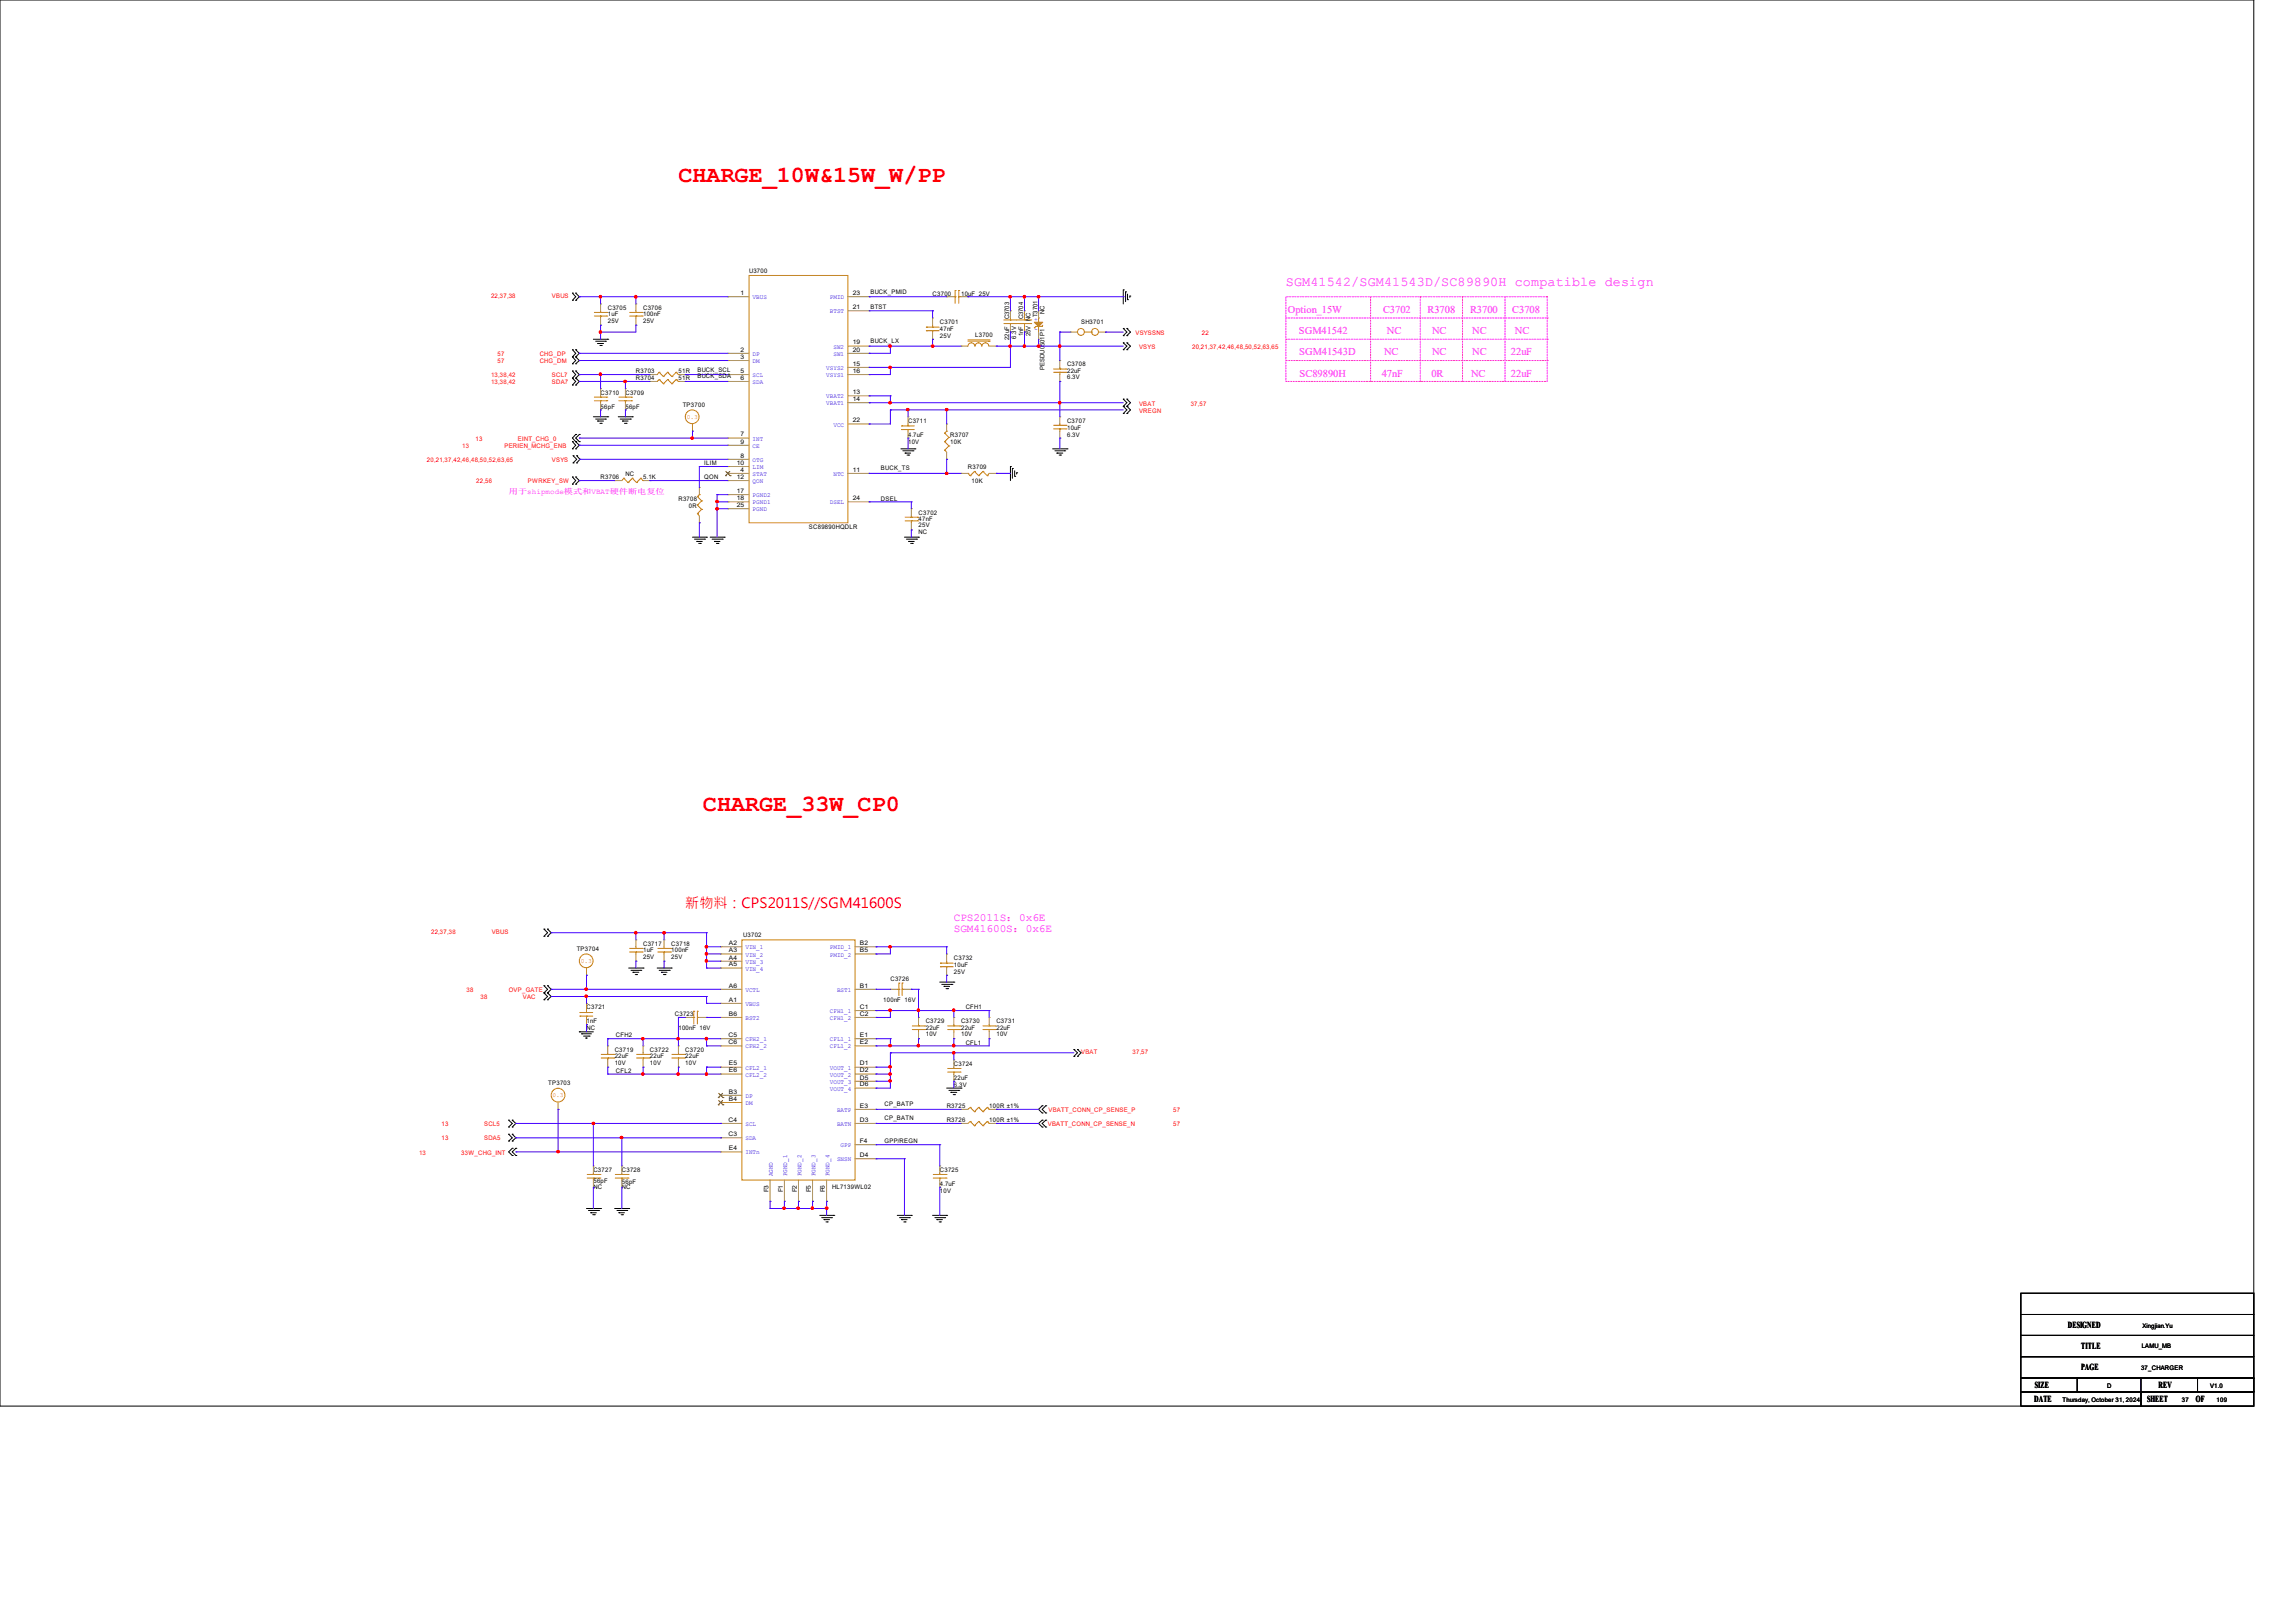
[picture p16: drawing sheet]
<svg xmlns="http://www.w3.org/2000/svg" width="297mm" height="210mm" viewBox="0 0 297 210" stroke-linecap="round" stroke-linejoin="round" font-family="sans-serif">
<defs><g id="words">
<g font-size="3" fill="#f00">
<text x="87.8" y="23.5">CHARGE_10W&amp;15W_W/PP</text>
<text x="91" y="104.9">CHARGE_33W_CP0</text>
</g>
<text font-size="1.8" fill="#f00" x="88.7" y="117.5">新物料：CPS2011S//SGM41600S</text>
<text font-size="1.7" fill="#f0f" x="166.4" y="37">SGM41542/SGM41543D/SC89890H compatible design</text>
<g font-size="1.4" fill="#f0f">
<text x="166.7" y="40.5">Option_15W</text>
<text x="179" y="40.5">C3702</text>
<text x="184.7" y="40.5">R3708</text>
<text x="190.2" y="40.5">R3700</text>
<text x="195.7" y="40.5">C3708</text>
<text x="168.1" y="43.3">SGM41542</text>
<text x="168.1" y="46">SGM41543D</text>
<text x="179.1" y="46">NC</text>
<text x="179.5" y="43.3">NC</text>
<text x="185.3" y="43.3">NC</text>
<text x="185.3" y="46">NC</text>
<text x="190.5" y="43.3">NC</text>
<text x="190.5" y="46">NC</text>
<text x="195.5" y="46">22uF</text>
<text x="196" y="43.3">NC</text>
<text x="168.2" y="48.7">SC89890H</text>
<text x="178.8" y="48.7">47nF</text>
<text x="185.3" y="48.7">0R</text>
<text x="190.4" y="48.7">NC</text>
<text x="195.5" y="48.7">22uF</text>
<text x="123.4" y="119.1">CPS2011S：0x6E</text>
<text x="123.4" y="120.6">SGM41600S：0x6E</text>
</g>
<g font-size="1.2">
<text x="267.6" y="171.8">DESIGNED</text>
<text x="263.3" y="179.6">SIZE</text>
<text x="269.4" y="174.6">TITLE</text>
<text x="269.4" y="177.3">PAGE</text>
<text x="279.3" y="179.6">REV</text>
<text x="263.3" y="181.4">DATE</text>
<text x="277.9" y="181.4">SHEET</text>
<text x="284.2" y="181.4">OF</text>
</g>
<text font-size="1" fill="#f0f" x="65.9" y="63.9">用于shipmode模式和VBAT硬件断电复位</text>
<g font-size=".8">
<text x="96.9" y="35.3">U3700</text>
<text x="78.7" y="40.1">C3705</text>
<text x="78.7" y="40.9">1uF</text>
<text x="78.7" y="41.7">25V</text>
<text x="83.2" y="40.1">C3706</text>
<text x="83.2" y="40.9">100nF</text>
<text x="83.2" y="41.7">25V</text>
<text x="95.8" y="38.2">1</text>
<text x="110.4" y="40">21</text>
<text x="110.4" y="38.2">23</text>
<text x="112.7" y="38">BUCK_PMID</text>
<text x="112.7" y="40">BTST</text>
<text x="120.7" y="38.3">C3700</text>
<text x="121.6" y="41.9">C3701</text>
<text x="124.4" y="38.3">10uF 25V</text>
<text x="130.6" y="41.3" transform="rotate(-90 130.6 41.3)">C3703</text>
<text x="132.4" y="41.3" transform="rotate(-90 132.4 41.3)">C3704</text>
<text x="133.3" y="41.5" transform="rotate(-90 133.3 41.5)">NC</text>
<text x="135.2" y="40.6" transform="rotate(-90 135.2 40.6)">NC</text>
<text x="139.9" y="41.9">SH3701</text>
<text x="95.8" y="46.4">3</text>
<text x="95.8" y="45.5">2</text>
<text x="110.4" y="45.5">20</text>
<text x="110.4" y="44.6">19</text>
<text x="110.4" y="47.3">15</text>
<text x="112.7" y="44.4">BUCK_LX</text>
<text x="121.6" y="42.8">47nF</text>
<text x="121.6" y="43.7">25V</text>
<text x="126.2" y="43.6">L3700</text>
<text x="130.6" y="44" transform="rotate(-90 130.6 44)">22uF</text>
<text x="131.5" y="43.8" transform="rotate(-90 131.5 43.8)">6.3V</text>
<text x="132.4" y="43.5" transform="rotate(-90 132.4 43.5)">1nF</text>
<text x="133.3" y="43.5" transform="rotate(-90 133.3 43.5)">25V</text>
<text x="135.2" y="47.8" transform="rotate(-90 135.2 47.8)">PESDU0501P1</text>
<text x="138.1" y="47.4">C3708</text>
<text x="77.7" y="51.1">C3710</text>
<text x="77.7" y="52.9">56pF</text>
<text x="80.9" y="51.1">C3709</text>
<text x="80.9" y="52.9">56pF</text>
<text x="82.3" y="49.2">R3704</text>
<text x="82.3" y="48.3">R3703</text>
<text x="87.8" y="49.2">51R</text>
<text x="87.8" y="48.3">51R</text>
<text x="88.4" y="52.7">TP3700</text>
<text x="90.3" y="48.1">BUCK_SCL</text>
<text x="90.3" y="49">BUCK_SDA</text>
<text x="95.8" y="48.3">5</text>
<text x="95.8" y="49.1">6</text>
<text x="110.4" y="51.9">14</text>
<text x="110.4" y="51">13</text>
<text x="110.4" y="48.3">16</text>
<text x="138.1" y="48.2">22uF</text>
<text x="138.1" y="49">6.3V</text>
<text x="95.8" y="57.4">9</text>
<text x="95.8" y="56.5">7</text>
<text x="95.8" y="59.2">8</text>
<text x="110.4" y="54.7">22</text>
<text x="117.5" y="54.7">C3711</text>
<text x="117.5" y="56.6">4.7uF</text>
<text x="117.5" y="57.4">10V</text>
<text x="123" y="56.6">R3707</text>
<text x="123" y="57.4">10K</text>
<text x="138.1" y="54.7">C3707</text>
<text x="138.1" y="55.6">10uF</text>
<text x="138.1" y="56.6">6.3V</text>
<text x="77.7" y="62">R3706</text>
<text x="80.9" y="61.6">NC</text>
<text x="83.2" y="62">5.1K</text>
<text x="87.8" y="64.8">R3708</text>
<text x="89.2" y="65.7">0R</text>
<text x="91.1" y="60.2">ILIM</text>
<text x="91.1" y="62">QON</text>
<text x="95.4" y="60.2">10</text>
<text x="95.4" y="65.6">25</text>
<text x="95.4" y="64.7">18</text>
<text x="95.4" y="63.8">17</text>
<text x="95.4" y="62">12</text>
<text x="95.8" y="61">4</text>
<text x="110.4" y="64.7">24</text>
<text x="110.4" y="61">11</text>
<text x="114" y="60.9">BUCK_TS</text>
<text x="114" y="64.8">DSEL</text>
<text x="125.3" y="60.7">R3709</text>
<text x="125.7" y="62.5">10K</text>
<text x="104.7" y="68.4">SC89890HQDLR</text>
<text x="118.9" y="66.6">C3702</text>
<text x="118.9" y="67.4">47nF</text>
<text x="118.9" y="69.1">NC</text>
<text x="118.9" y="68.2">25V</text>
<text x="74.6" y="123.1">TP3704</text>
<text x="83.2" y="122.4">C3717</text>
<text x="83.2" y="123.2">1uF</text>
<text x="83.2" y="124">25V</text>
<text x="86.9" y="122.4">C3718</text>
<text x="86.9" y="123.2">100nF</text>
<text x="86.9" y="124">25V</text>
<text x="94.3" y="122.3">A2</text>
<text x="94.3" y="123.2">A3</text>
<text x="94.3" y="124.2">A4</text>
<text x="94.3" y="125">A5</text>
<text x="96.2" y="121.3">U3702</text>
<text x="111.3" y="122.3">B2</text>
<text x="111.3" y="123.2">B5</text>
<text x="123.5" y="124.2">C3732</text>
<text x="123.5" y="125.1">10uF</text>
<text x="75.9" y="130.6">C3721</text>
<text x="87.3" y="131.5">C3723</text>
<text x="94.3" y="127.8">A6</text>
<text x="94.3" y="129.6">A1</text>
<text x="94.3" y="131.4">B6</text>
<text x="111.3" y="127.8">B1</text>
<text x="111.3" y="130.6">C1</text>
<text x="111.3" y="131.4">C2</text>
<text x="114.3" y="129.7">100nF 16V</text>
<text x="115.2" y="127">C3726</text>
<text x="123.5" y="126">25V</text>
<text x="125" y="130.6">CFH1</text>
<text x="75.9" y="132.4">1nF</text>
<text x="75.9" y="133.3">NC</text>
<text x="79.5" y="136.1">C3719</text>
<text x="79.5" y="136.9">22uF</text>
<text x="79.5" y="137.7">10V</text>
<text x="79.7" y="134.2">CFH2</text>
<text x="84.1" y="136.1">C3722</text>
<text x="84.1" y="136.9">22uF</text>
<text x="84.1" y="137.7">10V</text>
<text x="87.8" y="133.3">100nF 16V</text>
<text x="88.7" y="136.1">C3720</text>
<text x="88.7" y="136.9">22uF</text>
<text x="88.7" y="137.7">10V</text>
<text x="94.3" y="134.2">C5</text>
<text x="94.3" y="135.1">C6</text>
<text x="94.3" y="137.9">E5</text>
<text x="111.3" y="134.2">E1</text>
<text x="111.3" y="135.1">E2</text>
<text x="111.3" y="137.9">D1</text>
<text x="119.8" y="132.4">C3729</text>
<text x="119.8" y="133.3">22uF</text>
<text x="119.8" y="134.1">10V</text>
<text x="123.5" y="137.9">C3724</text>
<text x="124.4" y="132.4">C3730</text>
<text x="124.4" y="133.3">22uF</text>
<text x="124.4" y="134.1">10V</text>
<text x="125" y="135.2">CFL1</text>
<text x="129" y="132.4">C3731</text>
<text x="129" y="133.3">22uF</text>
<text x="129" y="134.1">10V</text>
<text x="71" y="140.5">TP3703</text>
<text x="79.7" y="138.8">CFL2</text>
<text x="94.3" y="138.8">E6</text>
<text x="94.3" y="141.5">B3</text>
<text x="94.3" y="142.4">B4</text>
<text x="111.3" y="138.8">D2</text>
<text x="111.3" y="139.7">D5</text>
<text x="111.3" y="140.6">D6</text>
<text x="111.3" y="143.3">E3</text>
<text x="114.5" y="143.2">CP_BATP</text>
<text x="122.5" y="143.4">R3725</text>
<text x="123.5" y="139.7">22uF</text>
<text x="123.5" y="140.7">6.3V</text>
<text x="128" y="143.4">100R ±1%</text>
<text x="94.3" y="145.2">C4</text>
<text x="94.3" y="147">C3</text>
<text x="94.3" y="148.8">E4</text>
<text x="111.3" y="145.2">D3</text>
<text x="111.3" y="147.9">F4</text>
<text x="111.3" y="149.7">D4</text>
<text x="114.5" y="145">CP_BATN</text>
<text x="114.5" y="147.9">GPP/REGN</text>
<text x="122.5" y="145.2">R3726</text>
<text x="128" y="145.2">100R ±1%</text>
<text x="76.8" y="151.6">C3727</text>
<text x="76.8" y="153.1">56pF</text>
<text x="76.8" y="153.9">NC</text>
<text x="80.5" y="151.6">C3728</text>
<text x="80.5" y="153.2">56pF</text>
<text x="80.5" y="153.9">NC</text>
<text x="99.4" y="154.3" transform="rotate(-90 99.4 154.3)">F3</text>
<text x="101.3" y="154.3" transform="rotate(-90 101.3 154.3)">F1</text>
<text x="103.1" y="154.3" transform="rotate(-90 103.1 154.3)">F2</text>
<text x="104.9" y="154.3" transform="rotate(-90 104.9 154.3)">F5</text>
<text x="106.8" y="154.3" transform="rotate(-90 106.8 154.3)">F6</text>
<text x="107.7" y="153.8">HL7139WL02</text>
<text x="121.6" y="151.6">C3725</text>
<text x="121.6" y="153.5">4.7uF</text>
<text x="121.6" y="154.4">10V</text>
<text x="277.3" y="171.8">Xingjian.Yu</text>
<text x="272.7" y="179.6">D</text>
<text x="277.1" y="177.2">37_CHARGER</text>
<text x="277.2" y="174.5">LAMU_MB</text>
<text x="286" y="179.6">V1.0</text>
<text x="266.9" y="181.4">Thursday, October 31, 2024</text>
<text x="282.4" y="181.4">37</text>
<text x="286.9" y="181.4">109</text>
</g>
<g font-size=".8" fill="#f00">
<text x="63.5" y="38.6">22,37,38</text>
<text x="71.4" y="38.6">VBUS</text>
<text x="64.4" y="46">57</text>
<text x="64.4" y="46.9">57</text>
<text x="69.9" y="46">CHG_DP</text>
<text x="69.9" y="46.9">CHG_DM</text>
<text x="146.9" y="43.4">VSYSSNS</text>
<text x="147.4" y="45.2">VSYS</text>
<text x="154.3" y="45.2">20,21,37,42,46,48,50,52,63,65</text>
<text x="155.5" y="43.4">22</text>
<text x="63.5" y="48.8">13,38,42</text>
<text x="63.5" y="49.7">13,38,42</text>
<text x="71.4" y="48.8">SCL7</text>
<text x="71.4" y="49.7">SDA7</text>
<text x="147.4" y="52.5">VBAT</text>
<text x="147.4" y="53.4">VREGN</text>
<text x="154.1" y="52.5">37,57</text>
<text x="55.2" y="59.7">20,21,37,42,46,48,50,52,63,65</text>
<text x="59.8" y="57.9">13</text>
<text x="61.6" y="57.1">13</text>
<text x="65.3" y="57.9">PERIEN_MCHG_ENB</text>
<text x="67" y="57.1">EINT_CHG_0</text>
<text x="71.4" y="59.7">VSYS</text>
<text x="61.6" y="62.5">22,56</text>
<text x="68.3" y="62.5">PWRKEY_SW</text>
<text x="55.8" y="120.9">22,37,38</text>
<text x="63.6" y="120.9">VBUS</text>
<text x="60.4" y="128.3">38</text>
<text x="62.2" y="129.2">38</text>
<text x="65.8" y="128.3">OVP_GATE</text>
<text x="67.7" y="129.2">VAC</text>
<text x="139.9" y="136.4">VBAT</text>
<text x="146.6" y="136.4">37,57</text>
<text x="135.7" y="143.8">VBATT_CONN_CP_SENSE_P</text>
<text x="151.8" y="143.8">57</text>
<text x="54.2" y="149.4">13</text>
<text x="57.2" y="145.7">13</text>
<text x="57.2" y="147.5">13</text>
<text x="59.7" y="149.4">33W_CHG_INT</text>
<text x="62.7" y="145.7">SCL5</text>
<text x="62.7" y="147.5">SDA5</text>
<text x="135.6" y="145.7">VBATT_CONN_CP_SENSE_N</text>
<text x="151.8" y="145.7">57</text>
</g>
<g font-size=".8" fill="#00c">
<text x="97.4" y="38.7">VBUS</text>
<text x="107.4" y="40.6">BTST</text>
<text x="107.4" y="38.7">PMID</text>
<text x="134.3" y="41.5" transform="rotate(-90 134.3 41.5)">+T3701</text>
<text x="97.4" y="47">DM</text>
<text x="97.4" y="46.1">DP</text>
<text x="106.9" y="47.9">VSYS2</text>
<text x="107.9" y="46.1">SW1</text>
<text x="107.9" y="45.1">SW2</text>
<text x="134.3" y="42.5" transform="rotate(-180 134.3 42.5)">-</text>
<text x="97.4" y="48.8">SCL</text>
<text x="97.4" y="49.7">SDA</text>
<text x="106.9" y="52.4">VBAT1</text>
<text x="106.9" y="51.6">VBAT2</text>
<text x="106.9" y="48.8">VSYS1</text>
<text x="97.4" y="58">CE</text>
<text x="97.4" y="57">INT</text>
<text x="97.4" y="59.8">OTG</text>
<text x="107.9" y="55.2">VCC</text>
<text x="97.4" y="60.7">LIM</text>
<text x="97.4" y="65.3">PGND1</text>
<text x="97.4" y="64.3">PGND2</text>
<text x="97.4" y="62.5">QON</text>
<text x="97.4" y="61.6">STAT</text>
<text x="107.4" y="65.3">DSEL</text>
<text x="107.9" y="61.6">NTC</text>
<text x="97.4" y="66.2">PGND</text>
<text x="96.5" y="122.8">VIN_1</text>
<text x="96.5" y="123.8">VIN_2</text>
<text x="96.5" y="124.7">VIN_3</text>
<text x="96.5" y="125.6">VIN_4</text>
<text x="107.4" y="122.8">PMID_1</text>
<text x="107.4" y="123.8">PMID_2</text>
<text x="96.5" y="128.4">VCTL</text>
<text x="96.5" y="130.2">VBUS</text>
<text x="96.5" y="132">BST2</text>
<text x="107.4" y="131.1">CFH1_1</text>
<text x="107.4" y="132">CFH1_2</text>
<text x="108.3" y="128.4">BST1</text>
<text x="96.5" y="134.7">CFH2_1</text>
<text x="96.5" y="135.7">CFH2_2</text>
<text x="107.4" y="134.7">CFL1_1</text>
<text x="107.4" y="135.7">CFL1_2</text>
<text x="96.5" y="138.4">CFL2_1</text>
<text x="96.5" y="139.3">CFL2_2</text>
<text x="96.5" y="142.1">DP</text>
<text x="96.5" y="143">DM</text>
<text x="107.4" y="138.4">VOUT_1</text>
<text x="107.4" y="139.3">VOUT_2</text>
<text x="107.4" y="140.2">VOUT_3</text>
<text x="107.4" y="141.1">VOUT_4</text>
<text x="108.3" y="143.9">BATP</text>
<text x="96.5" y="145.7">SCL</text>
<text x="96.5" y="147.6">SDA</text>
<text x="96.5" y="149.4">INTn</text>
<text x="108.3" y="145.7">BATN</text>
<text x="108.8" y="148.5">GPP</text>
<text x="100" y="152.2" transform="rotate(-90 100 152.2)">AGND</text>
<text x="101.9" y="152.2" transform="rotate(-90 101.9 152.2)">PGND_1</text>
<text x="103.7" y="152.2" transform="rotate(-90 103.7 152.2)">PGND_2</text>
<text x="105.5" y="152.2" transform="rotate(-90 105.5 152.2)">PGND_3</text>
<text x="107.4" y="152.2" transform="rotate(-90 107.4 152.2)">PGND_4</text>
<text x="108.3" y="150.3">SNSN</text>
</g>
<g font-size=".8" fill="#cc8006">
<text x="88.9" y="54.2">0.3</text>
<text x="75.2" y="124.6">0.3</text>
<text x="71.5" y="141.9">0.3</text>
</g>
</g></defs>
<g fill="none" stroke="#000" stroke-width=".13">
<path d="M0 0h291.7v181.9h-291.7zM74.1 38.9h.1M74.1 37.9h.1M74.1 37.9l.4 .5-.4 .5M74.5 37.9h.1M74.5 38.9h.1M74.5 37.9l.5 .5-.5 .5M145.4 37.5h.1M145.4 37.5v1.8M145.7 37.8h.1M145.7 37.8v1.2M145.9 38.8h.1"/>
<path d="M145.9 38.1v.7M146.2 38.3h.1M146.2 38.3v.2M74.1 46.2h.1M74.1 45.3h.1M74.1 47.1h.1M74.1 48.9h.1M74.1 48h.1M74.1 49.8h.1M74.1 58.1h.1M74.1 57.1h.1M74.1 45.3l.4 .4-.4 .5"/>
<path d="M74.1 46.2l.4 .5-.4 .4M74.1 48l.4 .5-.4 .4M74.1 48.9l.4 .5-.4 .4M74.1 57.1l.4 .5-.4 .5M74.2 59.9h.1M74.2 59h.1M74.2 59l.4 .4-.4 .5M74.5 45.3h.1M74.5 46.2h.1M74.5 47.1h.1M74.5 48h.1M74.5 48.9h.1"/>
<path d="M74.5 49.8h.1M74.5 56.2h.1M74.5 57.1h.1M74.5 58.1h.1M74.5 45.3l.5 .4-.5 .5M74.5 46.2l.5 .5-.5 .4M74.5 48l.5 .5-.5 .4M74.5 48.9l.5 .5-.5 .4M74.5 56.2l-.4 .5 .4 .4M74.5 57.1l.5 .5-.5 .5M74.6 59h.1M74.6 59.9h.1"/>
<path d="M74.6 59l.5 .4-.5 .5M75 56.2h.1M75 57.1h.1M75 56.2l-.5 .5 .5 .4M76.8 43.9h1.9M76.8 53.9h1.9M77.1 44.2h1.3M77.1 54.2h1.3M77.3 44.4h.1M77.3 54.5h.1M77.3 44.4h.8M77.3 54.5h.8"/>
<path d="M77.6 44.7h.2M77.6 54.8h.2M77.8 44.7h.1M77.8 54.8h.1M78.4 44.2h.1M78.4 54.2h.1M78.7 43.9h.1M78.7 53.9h.1M80 53.9h1.8M80.3 54.2h1.3M80.6 54.5h.1M80.6 54.5h.7"/>
<path d="M80.8 54.8h.2M81 54.8h.1M81.6 54.2h.1M81.8 53.9h.1M116.6 58.1h1.8M116.8 58.3h1.4M117.1 58.6h.1M117.1 58.6h.8M117.4 58.9h.2M117.6 58.9h.1M118.2 58.3h.1M118.4 58.1h.1"/>
<path d="M136.2 58.1h1.9M136.5 58.3h1.3M136.8 58.6h.1M136.8 58.6h.7M137.1 58.9h.1M137.2 58.9h.1M137.8 58.3h.1M138.1 58.1h.1M145.4 44.4h.1M145.4 45.3h.1M145.4 51.6h.1M145.4 52.6h.1"/>
<path d="M145.4 53.5h.1M145.4 42.5h.1M145.4 43.4h.1M145.4 44.4l.4 .4-.4 .5M145.4 51.6l.4 .5-.4 .5M145.4 52.6l.4 .4-.4 .5M145.4 42.5l.4 .5-.4 .4M145.8 44.4h.1M145.8 45.3h.1M145.8 51.6h.1M145.8 52.6h.1M145.8 53.5h.1"/>
<path d="M145.8 42.5h.1M145.8 43.4h.1M145.8 44.4l.5 .4-.5 .5M145.8 51.6l.5 .5-.5 .5M145.8 52.6l.5 .4-.5 .5M145.8 42.5l.5 .5-.5 .4M74.1 62.7h.1M74.1 61.7h.1M74.1 61.7l.4 .5-.4 .5M74.5 61.7h.1M74.5 62.7h.1M74.5 61.7l.5 .5-.5 .5"/>
<path d="M89.6 69.5h1.8M89.9 69.8h1.3M90.2 70.1h.1M90.2 70.1h.7M90.4 70.3h.2M90.6 70.3h.1M91.2 69.8h.1M91.4 69.5h.1M91.9 69.5h1.8M92.2 69.8h1.3M92.5 70.1h.1M92.5 70.1h.7"/>
<path d="M92.7 70.3h.2M92.9 70.3h.1M93.5 69.8h.1M93.7 69.5h.1M117.1 69.5h1.8M117.3 69.8h1.3M117.6 70.1h.1M117.6 70.1h.7M117.9 70.3h.2M118.1 70.3h.1M118.6 69.8h.1M118.9 69.5h.1"/>
<path d="M130.8 60.4h.1M130.8 60.4v1.8M131 60.6h.1M131 60.6v1.3M131.3 61.6h.1M131.3 60.9v.7M131.6 61.2h.1M131.6 61.2v.1M70.4 120.2h.1M70.4 121.2h.1M70.4 129.4h.1M70.4 128.5h.1"/>
<path d="M70.4 127.6h.1M70.4 120.2l.5 .5-.5 .5M70.4 128.5l.5 .4-.5 .5M70.4 127.6l.5 .4-.5 .5M70.9 121.2h.1M70.9 120.2h.1M70.9 128.5h.1M70.9 129.4h.1M70.9 127.6h.1M70.9 127.6l.4 .4-.4 .5M70.9 120.2l.4 .5-.4 .5M70.9 128.5l.4 .4-.4 .5"/>
<path d="M75 133.5h.1M75 133.5h1.8M75.3 133.8h.1M75.3 133.8h1.2M75.5 134.1h.7M75.8 134.3h.1M75.8 134.3h.2M76.2 134.1h.1M81.4 125.3h1.8M81.7 125.6h1.2M81.9 125.8h.1M81.9 125.8h.8"/>
<path d="M82.2 126.1h.2M82.4 126.1h.1M82.9 125.6h.1M83.2 125.3h.1M85 125.3h1.9M85.3 125.6h1.3M85.6 125.8h.1M85.6 125.8h.7M85.9 126.1h.2M86.1 126.1h.1M86.6 125.6h.1M86.9 125.3h.1"/>
<path d="M121.6 127.1h1.8M121.9 127.4h1.3M122.2 127.6h.1M122.2 127.6h.7M122.4 127.9h.2M122.6 127.9h.1M123.2 127.4h.1M123.4 127.1h.1M139 136.7h.1M139 135.8h.1M139 135.8l.4 .4-.4 .5M139.4 136.7h.1"/>
<path d="M139.4 135.8h.1M139.4 135.8l.5 .4-.5 .5M65.8 145.8h.1M65.8 144.9h.1M65.8 147.7h.1M65.8 146.8h.1M65.8 144.9l.5 .5-.5 .4M65.8 146.8l.5 .4-.5 .5M66.3 144.9h.1M66.3 145.8h.1M66.3 146.8h.1M66.3 147.7h.1"/>
<path d="M66.3 148.6h.1M66.3 149.5h.1M66.3 144.9l.5 .5-.5 .4M66.3 146.8l.5 .4-.5 .5M66.3 148.6l-.5 .5 .5 .4M66.8 148.6h.1M66.8 149.5h.1M66.8 148.6l-.5 .5 .5 .4M75.9 156.4h1.8M76.2 156.6h1.3M76.5 156.9h.1M76.5 156.9h.7"/>
<path d="M76.7 157.2h.2M76.9 157.2h.1M77.5 156.6h.1M77.7 156.4h.1M79.5 156.4h1.9M79.8 156.6h1.3M80.1 156.9h.1M80.1 156.9h.7M80.4 157.2h.2M80.6 157.2h.1M81.1 156.6h.1M81.4 156.4h.1"/>
<path d="M106.1 157.3h1.8M106.3 157.6h1.3M106.6 157.8h.1M106.6 157.8h.8M106.9 158.1h.2M107.1 158.1h.1M107.6 157.6h.1M107.9 157.3h.1M116.1 157.3h1.8M116.4 157.6h1.3M116.7 157.8h.1M116.7 157.8h.7"/>
<path d="M117 158.1h.1M117.1 158.1h.1M117.7 157.6h.1M117.9 157.3h.1M120.7 157.3h1.8M121 157.6h1.3M121.2 157.8h.1M121.2 157.8h.8M121.5 158.1h.2M121.7 158.1h.1M122.3 157.6h.1M122.5 157.3h.1"/>
<path d="M122.5 140.8h1.9M122.8 141.1h1.3M123.1 141.4h.1M123.1 141.4h.7M123.4 141.6h.1M123.5 141.6h.1M124.1 141.1h.1M124.4 140.8h.1M134.9 143.1h.1M134.9 144h.1M134.9 144.9h.1M134.9 145.8h.1"/>
<path d="M134.9 143.1l-.5 .5 .5 .4M134.9 144.9l-.5 .5 .5 .4M135.3 144h.1M135.3 143.1h.1M135.3 145.8h.1M135.3 144.9h.1M135.3 143.1l-.4 .5 .4 .4M135.3 144.9l-.4 .5 .4 .4M261.5 175.6h30.2v2.7h-30.2zM261.5 178.3h30.2v1.8h-30.2zM261.5 170.1h30.2v2.7h-30.2zM261.5 167.3h30.2v2.8h-30.2z"/>
<path d="M261.5 172.8h30.2v2.8h-30.2zM268.8 178.3h8.3v1.8h-8.3zM284.4 178.3h7.3v1.8h-7.3zM261.5 180.1h15.6v1.8h-15.6zM277.1 180.1h14.6v1.8h-14.6z"/>
</g>
<g fill="none" stroke="#f0f" stroke-width=".13" stroke-dasharray=".2 .2">
<path d="M166.4 38.4h33.8v11h-33.8zM177.4 38.4v11M183.8 38.4v11M189.3 38.4v11M194.8 38.4v11M166.4 41.1h33.8M166.4 43.9h33.8M166.4 46.7h33.8M177.4 49.4h.1M183.8 49.4h.1M189.3 49.4h.1M194.8 49.4h.1"/>
<path d="M200.2 41.1h.1M200.2 43.9h.1M200.2 46.7h.1"/>
</g>
<g fill="none" stroke="#cc8006" stroke-width=".13">
<path d="M96.9 35.6h12.8v32h-12.8zM123.4 38.4h.2M123.6 38.4h.1M123.6 37.6h.1M123.6 37.6v1.6M124.1 37.6h.1M124.1 38.4h.1M124.1 38.4h.3M124.1 37.6v1.6M76.9 51.9h1.6M76.9 51.4h1.6M76.9 40.9h1.6"/>
<path d="M76.9 40.4h1.6M77.7 51.4h.1M77.7 51.9h.1M77.7 40.4h.1M77.7 40.9h.1M77.7 40.2v.2M77.7 40.9v.2M77.7 51.2v.2M77.7 51.9v.2M78.5 51.9h.1M78.5 51.4h.1M78.5 40.9h.1"/>
<path d="M78.5 40.4h.1M80.1 51.9h1.6M80.1 51.4h1.6M80.9 51.4h.1M80.9 51.9h.1M80.9 51.2v.2M80.9 51.9v.2M81.5 40.9h1.6M81.5 40.4h1.6M81.7 51.9h.1M81.7 51.4h.1M82.3 40.4h.1"/>
<path d="M82.3 40.9h.1M82.3 40.2v.2M82.3 40.9v.2M83.1 40.9h.1M83.1 40.4h.1M85.3 49.1h.1M85.3 48.2h.1M85.3 49.1l-.3 .3M85.3 49.1l.6 .6M85.3 48.2l-.3 .3M85.3 48.2l.6 .5M85.9 49.7h.1"/>
<path d="M85.9 48.7h.1M86.4 49.1h.1M86.4 48.2h.1M86.4 49.1l-.5 .6M86.4 49.1l.6 .6M86.4 48.2l-.5 .5M86.4 48.2l.6 .5M87 49.7h.1M87 48.7h.1M87.5 49.1h.1M87.5 48.2h.1M87.5 49.1l-.5 .6"/>
<path d="M87.5 49.1l.3 .3M87.5 48.2l-.5 .5M87.5 48.2l.3 .3M87.8 49.4h.1M87.8 48.5h.1M116.7 55.1h.1M116.7 55.6h.1M116.7 55.1h1.6M116.7 55.6h1.6M117.5 55.6h.1M117.5 55.1h.1M117.5 54.9v.2"/>
<path d="M117.5 55.6v.2M119.9 42.3h.1M119.9 42.8h.1M119.9 42.3h1.6M119.9 42.8h1.6M120.7 42.8h.1M120.7 42.3h.1M120.7 42.1v.2M120.7 42.8v.2M122.3 58.3h.1M122.3 57.1h.1M122.3 56h.1"/>
<path d="M122.3 58.3l.2 .2M122.3 57.1l.5 .6M122.3 56l.5 .6M122.5 55.8h.1M122.5 55.8l-.2 .2M122.8 57.7h.1M122.8 56.6h.1M122.8 57.7l-.5 .6M122.8 56.6l-.5 .5M125.3 44.8a.45 .45 0 0 1 .4-.4 .45 .45 0 0 1 .5 .4M125.3 44.2h2.7M125.3 44h2.7"/>
<path d="M126.2 44.8a.42 .42 0 0 1 .4-.4 .42 .42 0 0 1 .4 .4M127.1 44.8a.45 .45 0 0 1 .4-.4 .45 .45 0 0 1 .5 .4M128 44.2h.1M128 44h.1M129.9 41.4h1.7M129.9 41.9h1.7M130.8 41.9h.1M130.8 41.4h.1M130.8 41.1v.3M130.8 41.9v.2M131.6 41.4h.1M131.6 41.9h.1"/>
<path d="M131.8 41.4h1.6M131.8 41.9h1.6M132.6 41.9h.1M132.6 41.4h.1M132.6 41.1v.3M132.6 41.9v.2M133.4 41.4h.1M133.4 41.9h.1M133.9 42.4h.1M134.1 42.2h.1M134.1 42.2h.7M134.1 42.2l-.2 .2"/>
<path d="M134.4 41.1h.1M134.4 41.1v1.9M134.8 42.2h.1M135 42.1l-.2 .1M136.4 48.2h1.6M136.4 47.8h1.6M136.4 55.5h1.6M136.4 55h1.6M137.2 47.8h.1M137.2 48.2h.1M137.2 55h.1M137.2 55.5h.1"/>
<path d="M137.2 47.5v.3M137.2 48.2v.3M137.2 54.9v.1M137.2 55.5v.3M138 48.2h.1M138 47.8h.1M138 55.5h.1M138 55h.1M140.4 43h.9M141.3 43h.1M80.7 61.9h.1M80.7 61.9l-.2 .3"/>
<path d="M80.7 61.9l.6 .5M81.3 62.4h.1M81.8 61.9h.1M81.8 61.9l-.5 .5M81.8 61.9l.6 .5M82.4 62.4h.1M82.9 61.9h.1M82.9 61.9l-.5 .5M82.9 61.9l.3 .3M83.2 62.2h.1M90.3 66.5h.1M90.3 65.4h.1"/>
<path d="M90.3 64.3h.1M90.3 66.5l.2 .3M90.3 65.4l.5 .5M90.3 64.3l.5 .5M90.5 64h.1M90.5 64l-.2 .3M90.8 65.9h.1M90.8 64.8h.1M90.8 65.9l-.5 .6M90.8 64.8l-.5 .6M117.1 67.4h1.7M117.1 66.9h1.7"/>
<path d="M117.9 66.9h.1M117.9 67.4h.1M117.9 66.8v.1M117.9 67.4v.2M118.8 67.4h.1M118.8 66.9h.1M125.3 61.3h.1M125.3 61.3l.3 .3M125.6 61.6h.1M126.1 61h.1M126.1 61l.6 .6M126.1 61l-.5 .6"/>
<path d="M126.7 61.6h.1M127.2 61h.1M127.2 61l.6 .6M127.2 61l-.5 .6M127.8 61.6h.1M128 61.3l-.2 .3M75.1 131h.1M75.1 131.5h.1M75.1 131h1.6M75.1 131.5h1.6M75.9 131.5h.1M75.9 131h.1"/>
<path d="M75.9 130.8v.2M75.9 131.5v.2M77.8 136.9h1.7M77.8 136.4h1.7M78.7 136.4h.1M78.7 136.9h.1M78.7 136.2v.2M78.7 136.9v.3M79.5 136.9h.1M79.5 136.4h.1M81.5 123.2h1.6M81.5 122.7h1.6"/>
<path d="M82.3 122.7h.1M82.3 123.2h.1M82.3 122.5v.2M82.3 123.2v.2M82.4 136.9h1.6M82.4 136.4h1.6M83.1 123.2h.1M83.1 122.7h.1M83.2 136.4h.1M83.2 136.9h.1M83.2 136.2v.2M83.2 136.9v.3"/>
<path d="M84 136.9h.1M84 136.4h.1M85.1 123.2h1.7M85.1 122.7h1.7M85.9 122.7h.1M85.9 123.2h.1M85.9 122.5v.2M85.9 123.2v.2M86.8 123.2h.1M86.8 122.7h.1M87 136.9h1.6M87 136.4h1.6"/>
<path d="M87.8 136.4h.1M87.8 136.9h.1M87.8 136.2v.2M87.8 136.9v.3M88.6 136.9h.1M88.6 136.4h.1M89.6 131.7h.2M89.8 131.7h.1M89.8 130.9h.1M89.8 130.9v1.6M90.3 130.9h.1M90.3 131.7h.1"/>
<path d="M90.3 131.7h.2M90.3 130.9v1.6M96 121.6h14.7v31.1h-14.7zM116.1 128h.2M116.3 128h.1M116.3 127.2h.1M116.3 127.2v1.6M116.8 127.2h.1M116.8 128h.1M116.8 128h.3M116.8 127.2v1.6M118.1 133.2h1.6"/>
<path d="M118.1 132.8h1.6M118.9 132.8h.1M118.9 133.2h.1M118.9 132.6v.2M118.9 133.2v.3M119.7 133.2h.1M119.7 132.8h.1M121.7 124.6h.1M121.7 125.1h.1M121.7 124.6h1.7M121.7 125.1h1.7M122.5 125.1h.1"/>
<path d="M122.5 124.6h.1M122.5 124.4v.2M122.5 125.1v.2M122.6 133.2h1.6M122.6 132.8h1.6M122.6 138.7h1.6M122.6 138.3h1.6M123.4 132.8h.1M123.4 133.2h.1M123.4 138.3h.1M123.4 138.7h.1M123.4 132.6v.2"/>
<path d="M123.4 133.2v.3M123.4 138.1v.2M123.4 138.7v.3M124.2 133.2h.1M124.2 132.8h.1M124.2 138.7h.1M124.2 138.3h.1M127.2 133.2h1.6M127.2 132.8h1.6M128 132.8h.1M128 133.2h.1M128 132.6v.2"/>
<path d="M128 133.2v.3M128.8 133.2h.1M128.8 132.8h.1M76 152.4h1.6M76 152h1.6M76.8 152h.1M76.8 152.4h.1M76.8 151.8v.2M76.8 152.4v.3M77.6 152.4h.1M77.6 152h.1M79.6 152.4h1.7"/>
<path d="M79.6 152h1.7M80.5 152h.1M80.5 152.4h.1M80.5 151.8v.2M80.5 152.4v.3M81.3 152.4h.1M81.3 152h.1M120.8 152.4h1.6M120.8 152h1.6M121.6 152h.1M121.6 152.4h.1M121.6 151.8v.2"/>
<path d="M121.6 152.4v.3M122.4 152.4h.1M122.4 152h.1M125.6 145.1h.1M125.6 143.3h.1M125.6 145.1l-.3 .3M125.6 145.1l.5 .6M125.6 143.3l-.3 .3M125.6 143.3l.5 .5M126.1 145.7h.1M126.1 143.8h.1M126.7 145.1h.1"/>
<path d="M126.7 143.3h.1M126.7 145.1l-.6 .6M126.7 145.1l.5 .6M126.7 143.3l-.6 .5M126.7 143.3l.5 .5M127.2 145.7h.1M127.2 143.8h.1M127.8 145.1h.1M127.8 143.3h.1M127.8 145.1l-.6 .6M127.8 145.1l.2 .3M127.8 143.3l-.6 .5"/>
<path d="M127.8 143.3l.2 .3M128 145.4h.1M128 143.6h.1"/>
<circle cx="89.6" cy="53.9" r=".89"/>
<circle cx="139.9" cy="42.9" r=".44"/>
<circle cx="141.7" cy="42.9" r=".44"/>
<circle cx="75.9" cy="124.3" r=".89"/>
<circle cx="72.2" cy="141.7" r=".89"/>
</g>
<g fill="none" stroke="#a84" stroke-width=".13">
<path d="M77.7 39.3h.1M77.7 39.3v.9M82.3 39.3h.1M82.3 39.3v.9M94.2 38.4h.1M94.2 38.4h2.7M109.7 38.4h2.8M112.5 38.4h.1M122.5 38.4h.1M122.5 38.4h.9M124.4 38.4h.9M125.3 38.4h.1"/>
<path d="M77.7 53h.1M77.7 50.3h.1M77.7 42.1h.1M77.7 41.1v1M77.7 50.3v.9M77.7 52.1v.9M80.9 53h.1M80.9 50.3h.1M80.9 50.3v.9M80.9 52.1v.9M82.3 42.1h.1M82.3 41.1v1"/>
<path d="M84.1 49.4h.1M84.1 48.5h.1M84.1 48.5h.9M84.1 49.4h.9M87.8 48.5h.9M87.8 49.4h.9M88.7 49.4h.1M88.7 48.5h.1M89.6 55.8h.1M89.6 54.9v.9M94.2 57.6h.1M94.2 46.7h.1"/>
<path d="M94.2 45.7h.1M94.2 56.7h.1M94.2 59.4h.1M94.2 48.5h.1M94.2 49.4h.1M94.2 57.6h2.7M94.2 46.7h2.7M94.2 45.7h2.7M94.2 56.7h2.7M94.2 59.4h2.7M94.2 48.5h2.7M94.2 49.4h2.7"/>
<path d="M109.7 40.2h2.8M109.7 45.7h2.8M109.7 48.5h2.8M109.7 44.8h2.8M109.7 52.1h2.8M109.7 51.2h2.8M109.7 54.9h2.8M109.7 47.5h2.8M112.5 40.2h.1M112.5 45.7h.1M112.5 44.8h.1M112.5 52.1h.1"/>
<path d="M112.5 51.2h.1M112.5 54.9h.1M112.5 48.5h.1M112.5 47.5h.1M117.5 53.9h.1M117.5 56.7h.1M117.5 53.9v1M117.5 55.8v.9M120.7 41.1h.1M120.7 43.9h.1M120.7 41.1v1M120.7 43v.9"/>
<path d="M122.5 59.4h.1M122.5 54.9h.1M122.5 54.9v.9M122.5 58.5v.9M124.4 44.8h.1M124.4 44.8h.9M128 44.8h.9M128.9 44.8h.1M130.8 40.2h.1M130.8 43h.1M130.8 40.2v.9M130.8 42.1v.9"/>
<path d="M132.6 40.2h.1M132.6 43h.1M132.6 40.2v.9M132.6 42.1v.9M134.4 43.9h.1M134.4 40.2h.1M134.4 40.2v.9M134.4 43v.9M137.2 49.4h.1M137.2 46.7h.1M137.2 56.7h.1M137.2 53.9h.1"/>
<path d="M137.2 46.7v.8M137.2 48.5v.9M137.2 53.9v1M137.2 55.8v.9M138.5 43h.1M138.5 43h.9M142.2 43h.9M143.1 43h.1M79.5 62.2h.1M79.5 62.2h1M83.2 62.2h.9M84.1 62.2h.1"/>
<path d="M90.5 67.6h.1M90.5 63.1h.1M90.5 63.1v.9M90.5 66.8v.8M94.2 60.4h.1M94.2 65.8h.1M94.2 64.9h.1M94.2 64h.1M94.2 62.2h.1M94.2 61.3h.1M94.2 64.9h2.7M94.2 60.4h2.7"/>
<path d="M94.2 61.3h2.7M94.2 65.8h2.7M94.2 64h2.7M94.2 62.2h2.7M109.7 64.9h2.8M109.7 61.3h2.8M112.5 64.9h.1M112.5 61.3h.1M117.9 68.6h.1M117.9 65.8h.1M117.9 65.8v1M117.9 67.6v1"/>
<path d="M124.4 61.3h.1M124.4 61.3h.9M128 61.3h.9M128.9 61.3h.1M75.9 126.2h.1M75.9 129.8h.1M75.9 132.6h.1M75.9 125.3v.9M75.9 129.8v1M75.9 131.7v.9M78.7 138.1h.1M78.7 135.3h.1"/>
<path d="M78.7 135.3v.9M78.7 137.2v.9M82.3 124.4h.1M82.3 121.6h.1M82.3 121.6v.9M82.3 123.4v1M83.2 138.1h.1M83.2 135.3h.1M83.2 135.3v.9M83.2 137.2v.9M85.9 124.4h.1M85.9 121.6h.1"/>
<path d="M85.9 121.6v.9M85.9 123.4v1M87.8 138.1h.1M87.8 135.3h.1M87.8 135.3v.9M87.8 137.2v.9M88.7 131.7h.1M88.7 131.7h.9M90.5 131.7h.9M91.4 131.7h.1M93.3 122.5h.1M93.3 123.4h.1"/>
<path d="M93.3 124.4h.1M93.3 125.3h.1M93.3 128h.1M93.3 129.8h.1M93.3 131.7h.1M93.3 134.4h.1M93.3 135.3h.1M93.3 138.1h.1M93.3 139h.1M93.3 131.7h2.7M93.3 122.5h2.7M93.3 123.4h2.7"/>
<path d="M93.3 124.4h2.7M93.3 125.3h2.7M93.3 128h2.7M93.3 129.8h2.7M93.3 134.4h2.7M93.3 135.3h2.7M93.3 138.1h2.7M93.3 139h2.7M110.7 131.7h2.7M110.7 122.5h2.7M110.7 123.4h2.7M110.7 128h2.7"/>
<path d="M110.7 134.4h2.7M110.7 135.3h2.7M110.7 138.1h2.7M110.7 139h2.7M110.7 130.8h2.7M110.7 139.9h2.7M113.4 122.5h.1M113.4 123.4h.1M113.4 128h.1M113.4 130.8h.1M113.4 131.7h.1M113.4 134.4h.1"/>
<path d="M113.4 135.3h.1M113.4 138.1h.1M113.4 139h.1M113.4 139.9h.1M115.2 128h.1M115.2 128h.9M117.1 128h.8M117.9 128h.1M118.9 134.4h.1M118.9 131.7h.1M118.9 131.7v.9M118.9 133.5v.9"/>
<path d="M122.5 123.4h.1M122.5 126.2h.1M122.5 123.4v1M122.5 125.3v.9M123.4 134.4h.1M123.4 131.7h.1M123.4 139.9h.1M123.4 137.2h.1M123.4 131.7v.9M123.4 133.5v.9M123.4 137.2v.9M123.4 139v.9"/>
<path d="M128 134.4h.1M128 131.7h.1M128 131.7v.9M128 133.5v.9M72.2 143.6h.1M72.2 142.7v.9M76.8 153.6h.1M76.8 150.9h.1M76.8 150.9v.9M76.8 152.7v.9M80.5 153.6h.1M80.5 150.9h.1"/>
<path d="M80.5 150.9v.9M80.5 152.7v.9M93.3 141.7h.1M93.3 142.7h.1M93.3 145.4h.1M93.3 147.2h.1M93.3 149.1h.1M93.3 145.4h2.7M93.3 141.7h2.7M93.3 142.7h2.7M93.3 147.2h2.7M93.3 149.1h2.7"/>
<path d="M99.7 155.4h.1M99.7 152.7v2.7M101.5 155.4h.1M101.5 152.7v2.7M103.3 155.4h.1M103.3 152.7v2.7M105.2 155.4h.1M105.2 152.7v2.7M107 155.4h.1M107 152.7v2.7M110.7 145.4h2.7M110.7 143.6h2.7"/>
<path d="M110.7 140.8h2.7M110.7 148.1h2.7M110.7 149.9h2.7M113.4 140.8h.1M113.4 143.6h.1M113.4 145.4h.1M113.4 148.1h.1M113.4 149.9h.1M121.6 153.6h.1M121.6 150.9h.1M121.6 150.9v.9M121.6 152.7v.9"/>
<path d="M124.4 145.4h.1M124.4 143.6h.1M124.4 145.4h.9M124.4 143.6h.9M128 145.4h.9M128 143.6h.9M128.9 145.4h.1M128.9 143.6h.1"/>
</g>
<path d="M93.9 61.6h.1M93.9 61l.6 .6M94.4 61l-.5 .6M94.5 61.6h.1M93 142h.1M93 143h.1M93 141.5l.6 .5M93 142.4l.6 .6M93.5 141.5l-.5 .5M93.5 142.4l-.5 .6M93.6 142h.1M93.6 143h.1" fill="none" stroke="#804000" stroke-width=".13"/>
<path d="M133.9 41.7h1.1l-.6 .5z" fill-rule="evenodd" fill="#cc8006" stroke="#cc8006" stroke-width=".13"/>
<g fill="none" stroke="#4200ff" stroke-width=".13">
<path d="M75 38.4h.1M75 38.4h19.2M77.7 38.4h.1M77.7 38.4v.9M82.3 38.4h.1M82.3 38.4v.9M112.5 38.4h.1M112.5 38.4h10M125.3 38.4h.1M125.3 38.4h20.1M130.8 38.4h.1M130.8 38.4v1.8"/>
<path d="M132.6 38.4h.1M132.6 38.4v1.8M134.4 38.4h.1M134.4 38.4v1.8M145.4 38.4h.1M75 45.7h.1M75 46.7h.1M75 48.5h.1M75 49.4h.1M75 56.7h.1M75 57.6h.1M75 45.7h19.2"/>
<path d="M75 46.7h19.2M75 48.5h9.1M75 49.4h9.1M75 56.7h19.2M75 57.6h19.2M75.1 59.4h.1M75.1 59.4h19.1M77.7 42.1h.1M77.7 43h.1M77.7 48.5h.1M77.7 53h.1M77.7 42.1v1.8"/>
<path d="M77.7 48.5v1.8M77.7 53v.9M80.9 49.4h.1M80.9 53h.1M80.9 49.4v.9M80.9 53v.9M82.3 42.1h.1M82.3 42.1v.9h-4.6M88.7 48.5h.1M88.7 49.4h.1M88.7 48.5h5.5M88.7 49.4h5.5"/>
<path d="M89.6 55.8h.1M89.6 56.7h.1M89.6 55.8v.9M112.5 44.8h.1M112.5 45.7h.1M112.5 47.5h.1M112.5 48.5h.1M112.5 52.1h.1M112.5 54.9h.1M112.5 51.2h.1M112.5 40.2h8.2M112.5 44.8h11.9"/>
<path d="M112.5 52.1h32.9M112.5 51.2h2.7M115.2 44.8h.1M115.2 47.5h.1M115.2 53h.1M115.2 51.2h.1M115.2 52.1h.1M115.2 44.8v.9h-2.7M115.2 47.5v1h-2.7M115.2 51.2v.9M115.2 53v1.9h-2.7M115.2 53h30.2"/>
<path d="M117.5 53h.1M117.5 56.7h.1M117.5 53v.9M117.5 56.7v1.4M120.7 40.2h.1M120.7 43.9h.1M120.7 44.8h.1M120.7 40.2v.9M120.7 43.9v.9M122.5 53h.1M122.5 59.4h.1M122.5 53v1.9"/>
<path d="M122.5 59.4v1.9M128.9 44.8h.1M128.9 44.8h16.5M130.8 43h.1M130.8 44.8h.1M130.8 43v4.5h-18.3M132.6 43h.1M132.6 43v1.8M134.4 44.8h.1M134.4 43.9v.9M137.2 52.1h.1M137.2 56.7h.1"/>
<path d="M137.2 49.4h.1M137.2 43h.1M137.2 44.8h.1M137.2 43h1.3M137.2 43v3.7M137.2 49.4v4.5M137.2 56.7v1.4M143.1 43h.1M143.1 43h2.3M75 62.2h.1M75 62.2h4.5M84.1 62.2h.1"/>
<path d="M84.1 62.2h10.1M90.5 60.4h.1M90.5 67.6h.1M90.5 60.4h3.7M90.5 60.4v2.7M90.5 67.6v1.9M92.8 64h.1M92.8 64.9h.1M92.8 65.8h.1M92.8 64v5.5M92.8 64h1.4M92.8 64.9h1.4"/>
<path d="M92.8 65.8h1.4M112.5 61.3h.1M112.5 64.9h.1M112.5 61.3h11.9M112.5 64.9h5.4M117.9 64.9h.1M117.9 68.6h.1M117.9 64.9v.9M117.9 68.6v.9M122.5 61.3h.1M128.9 61.3h.1M128.9 61.3h1.9"/>
<path d="M71.3 120.7h.1M71.3 128.9h.1M71.3 128h.1M71.3 120.7h20.1M71.3 128h22M71.3 128.9h20.1M75.9 132.6h.1M75.9 128.9h.1M75.9 126.2h.1M75.9 128h.1M75.9 126.2v1.8M75.9 128.9v.9"/>
<path d="M75.9 132.6v.9M78.7 134.4h.1M78.7 138.1h.1M78.7 139h.1M78.7 134.4v.9M78.7 138.1v.9M78.7 134.4h14.6M78.7 139h14.6M82.3 120.7h.1M82.3 124.4h.1M82.3 120.7v.9M82.3 124.4v.9"/>
<path d="M83.2 134.4h.1M83.2 138.1h.1M83.2 139h.1M83.2 134.4v.9M83.2 138.1v.9M85.9 120.7h.1M85.9 124.4h.1M85.9 120.7v.9M85.9 124.4v.9M87.8 131.7h.1M87.8 134.4h.1M87.8 138.1h.1"/>
<path d="M87.8 139h.1M87.8 131.7v3.6M87.8 138.1v.9M87.8 131.7h.9M91.4 120.7h.1M91.4 123.4h.1M91.4 124.4h.1M91.4 125.3h.1M91.4 131.7h.1M91.4 134.4h.1M91.4 135.3h.1M91.4 138.1h.1"/>
<path d="M91.4 139h.1M91.4 122.5h.1M91.4 128.9h.1M91.4 129.8h.1M91.4 120.7v4.6M91.4 128.9v.9M91.4 134.4v.9M91.4 138.1v.9M91.4 122.5h1.9M91.4 123.4h1.9M91.4 124.4h1.9M91.4 125.3h1.9"/>
<path d="M91.4 131.7h1.9M91.4 135.3h1.9M91.4 138.1h1.9M91.4 129.8h1.9M113.4 122.5h.1M113.4 123.4h.1M113.4 128h.1M113.4 130.8h.1M113.4 131.7h.1M113.4 134.4h.1M113.4 135.3h.1M113.4 138.1h.1"/>
<path d="M113.4 139h.1M113.4 139.9h.1M113.4 122.5h9.1M113.4 128h1.8M113.4 130.8h14.6M113.4 134.4h1.8M113.4 138.1h1.8M113.4 139h1.8M113.4 139.9h1.8M115.2 122.5h.1M115.2 130.8h.1M115.2 134.4h.1"/>
<path d="M115.2 135.3h.1M115.2 136.2h.1M115.2 138.1h.1M115.2 139h.1M115.2 139.9h.1M115.2 122.5v.9h-1.8M115.2 130.8v.9h-1.8M115.2 134.4v.9M115.2 136.2v4.6h-1.8M115.2 136.2h23.8M117.9 128h.1M117.9 128h1"/>
<path d="M118.9 128h.1M118.9 130.8h.1M118.9 134.4h.1M118.9 135.3h.1M118.9 128v3.7M118.9 134.4v.9M122.5 126.2h.1M122.5 122.5h.1M122.5 122.5v.9M122.5 126.2v.9M123.4 130.8h.1M123.4 134.4h.1"/>
<path d="M123.4 135.3h.1M123.4 136.2h.1M123.4 139.9h.1M123.4 130.8v.9M123.4 134.4v.9M123.4 136.2v1M123.4 139.9v.9M128 130.8h.1M128 134.4h.1M128 130.8v.9M128 134.4v.9h-14.6M66.8 145.4h.1"/>
<path d="M66.8 147.2h.1M66.8 149.1h.1M66.8 145.4h26.5M66.8 147.2h26.5M66.8 149.1h26.5M72.2 143.6h.1M72.2 149.1h.1M72.2 143.6v5.5M76.8 145.4h.1M76.8 153.6h.1M76.8 145.4v5.5M76.8 153.6v2.8"/>
<path d="M80.5 147.2h.1M80.5 153.6h.1M80.5 147.2v3.7M80.5 153.6v2.8M93.3 145.4h.1M93.3 147.2h.1M99.7 155.4h.1M99.7 156.4h.1M99.7 155.4v1M99.7 156.4h7.3M101.5 155.4h.1M101.5 156.4h.1"/>
<path d="M101.5 155.4v1M103.3 155.4h.1M103.3 156.4h.1M103.3 155.4v1M105.2 155.4h.1M105.2 156.4h.1M105.2 155.4v1M107 155.4h.1M107 156.4h.1M107 155.4v1.9M113.4 140.8h.1M113.4 143.6h.1"/>
<path d="M113.4 145.4h.1M113.4 148.1h.1M113.4 149.9h.1M113.4 143.6h11M113.4 145.4h11M113.4 148.1h8.2M113.4 149.9h3.7M117.1 149.9h.1M117.1 149.9v7.4M121.6 148.1h.1M121.6 153.6h.1M121.6 148.1v2.8"/>
<path d="M121.6 153.6v3.7M128.9 143.6h.1M128.9 145.4h.1M128.9 143.6h5.5M128.9 145.4h5.5"/>
</g>
<g fill="#f00" stroke="#f00" stroke-width=".13">
<path d="M130.6 38.3h.2v.2h-.2z" fill-rule="evenodd"/>
<path d="M130.6 44.7h.2v.2h-.2z" fill-rule="evenodd"/>
<path d="M120.6 44.7h.2v.2h-.2z" fill-rule="evenodd"/>
<path d="M115.1 44.7h.2v.2h-.2z" fill-rule="evenodd"/>
<path d="M115.1 47.4h.2v.2h-.2z" fill-rule="evenodd"/>
<path d="M80.8 49.3h.2v.2h-.2z" fill-rule="evenodd"/>
<path d="M89.5 56.6h.2v.2h-.2z" fill-rule="evenodd"/>
<path d="M122.4 61.2h.2v.2h-.2z" fill-rule="evenodd"/>
<path d="M92.7 64.8h.2v.2h-.2z" fill-rule="evenodd"/>
<path d="M92.7 65.7h.2v.2h-.2z" fill-rule="evenodd"/>
<path d="M117.4 52.9h.2v.2h-.2z" fill-rule="evenodd"/>
<path d="M122.4 52.9h.2v.2h-.2z" fill-rule="evenodd"/>
<path d="M115.1 52h.2v.2h-.2z" fill-rule="evenodd"/>
<path d="M85.8 120.6h.3v.2h-.3z" fill-rule="evenodd"/>
<path d="M115.1 122.4h.2v.2h-.2z" fill-rule="evenodd"/>
<path d="M115.1 130.6h.2v.2h-.2z" fill-rule="evenodd"/>
<path d="M87.6 134.3h.3v.2h-.3z" fill-rule="evenodd"/>
<path d="M83.1 134.3h.2v.2h-.2z" fill-rule="evenodd"/>
<path d="M115.1 135.2h.2v.2h-.2z" fill-rule="evenodd"/>
<path d="M83.1 138.9h.2v.2h-.2z" fill-rule="evenodd"/>
<path d="M87.6 138.9h.3v.2h-.3z" fill-rule="evenodd"/>
<path d="M115.1 138.9h.2v.2h-.2z" fill-rule="evenodd"/>
<path d="M115.1 137.9h.2v.3h-.2z" fill-rule="evenodd"/>
<path d="M115.1 139.8h.2v.2h-.2z" fill-rule="evenodd"/>
<path d="M76.7 145.3h.2v.2h-.2z" fill-rule="evenodd"/>
<path d="M80.3 147.1h.3v.2h-.3z" fill-rule="evenodd"/>
<path d="M72.1 148.9h.2v.2h-.2z" fill-rule="evenodd"/>
<path d="M101.4 156.2h.2v.2h-.2z" fill-rule="evenodd"/>
<path d="M103.2 156.2h.2v.2h-.2z" fill-rule="evenodd"/>
<path d="M106.9 156.2h.2v.2h-.2z" fill-rule="evenodd"/>
<path d="M75.7 127.9h.3v.2h-.3z" fill-rule="evenodd"/>
<path d="M75.7 128.8h.3v.2h-.3z" fill-rule="evenodd"/>
<path d="M134.3 38.3h.2v.2h-.2z" fill-rule="evenodd"/>
<path d="M134.3 44.7h.2v.2h-.2z" fill-rule="evenodd"/>
<path d="M130.6 38.3h.2v.2h-.2z" fill-rule="evenodd"/>
<path d="M130.6 44.7h.2v.2h-.2z" fill-rule="evenodd"/>
<path d="M120.6 44.7h.2v.2h-.2z" fill-rule="evenodd"/>
<path d="M115.1 44.7h.2v.2h-.2z" fill-rule="evenodd"/>
<path d="M115.1 47.4h.2v.2h-.2z" fill-rule="evenodd"/>
<path d="M80.8 49.3h.2v.2h-.2z" fill-rule="evenodd"/>
<path d="M89.5 56.6h.2v.2h-.2z" fill-rule="evenodd"/>
<path d="M122.4 61.2h.2v.2h-.2z" fill-rule="evenodd"/>
<path d="M92.7 64.8h.2v.2h-.2z" fill-rule="evenodd"/>
<path d="M92.7 65.7h.2v.2h-.2z" fill-rule="evenodd"/>
<path d="M117.4 52.9h.2v.2h-.2z" fill-rule="evenodd"/>
<path d="M122.4 52.9h.2v.2h-.2z" fill-rule="evenodd"/>
<path d="M115.1 52h.2v.2h-.2z" fill-rule="evenodd"/>
<path d="M85.8 120.6h.3v.2h-.3z" fill-rule="evenodd"/>
<path d="M115.1 122.4h.2v.2h-.2z" fill-rule="evenodd"/>
<path d="M115.1 130.6h.2v.2h-.2z" fill-rule="evenodd"/>
<path d="M87.6 134.3h.3v.2h-.3z" fill-rule="evenodd"/>
<path d="M83.1 134.3h.2v.2h-.2z" fill-rule="evenodd"/>
<path d="M115.1 135.2h.2v.2h-.2z" fill-rule="evenodd"/>
<path d="M83.1 138.9h.2v.2h-.2z" fill-rule="evenodd"/>
<path d="M87.6 138.9h.3v.2h-.3z" fill-rule="evenodd"/>
<path d="M115.1 138.9h.2v.2h-.2z" fill-rule="evenodd"/>
<path d="M115.1 137.9h.2v.3h-.2z" fill-rule="evenodd"/>
<path d="M115.1 139.8h.2v.2h-.2z" fill-rule="evenodd"/>
<path d="M76.7 145.3h.2v.2h-.2z" fill-rule="evenodd"/>
<path d="M80.3 147.1h.3v.2h-.3z" fill-rule="evenodd"/>
<path d="M72.1 148.9h.2v.2h-.2z" fill-rule="evenodd"/>
<path d="M101.4 156.2h.2v.2h-.2z" fill-rule="evenodd"/>
<path d="M103.2 156.2h.2v.2h-.2z" fill-rule="evenodd"/>
<path d="M106.9 156.2h.2v.2h-.2z" fill-rule="evenodd"/>
<path d="M75.7 127.9h.3v.2h-.3z" fill-rule="evenodd"/>
<path d="M75.7 128.8h.3v.2h-.3z" fill-rule="evenodd"/>
<path d="M134.3 38.3h.2v.2h-.2z" fill-rule="evenodd"/>
<path d="M134.3 44.7h.2v.2h-.2z" fill-rule="evenodd"/>
<circle cx="77.7" cy="38.4" r=".16"/>
<circle cx="82.3" cy="38.4" r=".16"/>
<circle cx="132.6" cy="44.8" r=".16"/>
<circle cx="77.7" cy="43" r=".16"/>
<circle cx="77.7" cy="48.4" r=".16"/>
<circle cx="132.6" cy="38.4" r=".16"/>
<circle cx="137.1" cy="52.1" r=".16"/>
<circle cx="82.3" cy="120.7" r=".16"/>
<circle cx="91.4" cy="123.4" r=".16"/>
<circle cx="91.4" cy="124.3" r=".16"/>
<circle cx="118.8" cy="130.7" r=".16"/>
<circle cx="123.4" cy="130.7" r=".16"/>
<circle cx="91.4" cy="134.4" r=".16"/>
<circle cx="118.8" cy="135.3" r=".16"/>
<circle cx="123.4" cy="135.3" r=".16"/>
<circle cx="123.4" cy="136.2" r=".16"/>
<circle cx="91.4" cy="139" r=".16"/>
<circle cx="105.1" cy="156.3" r=".16"/>
<circle cx="91.4" cy="122.5" r=".16"/>
<circle cx="137.1" cy="44.8" r=".16"/>
</g>
<use href="#words"/>
</svg>
